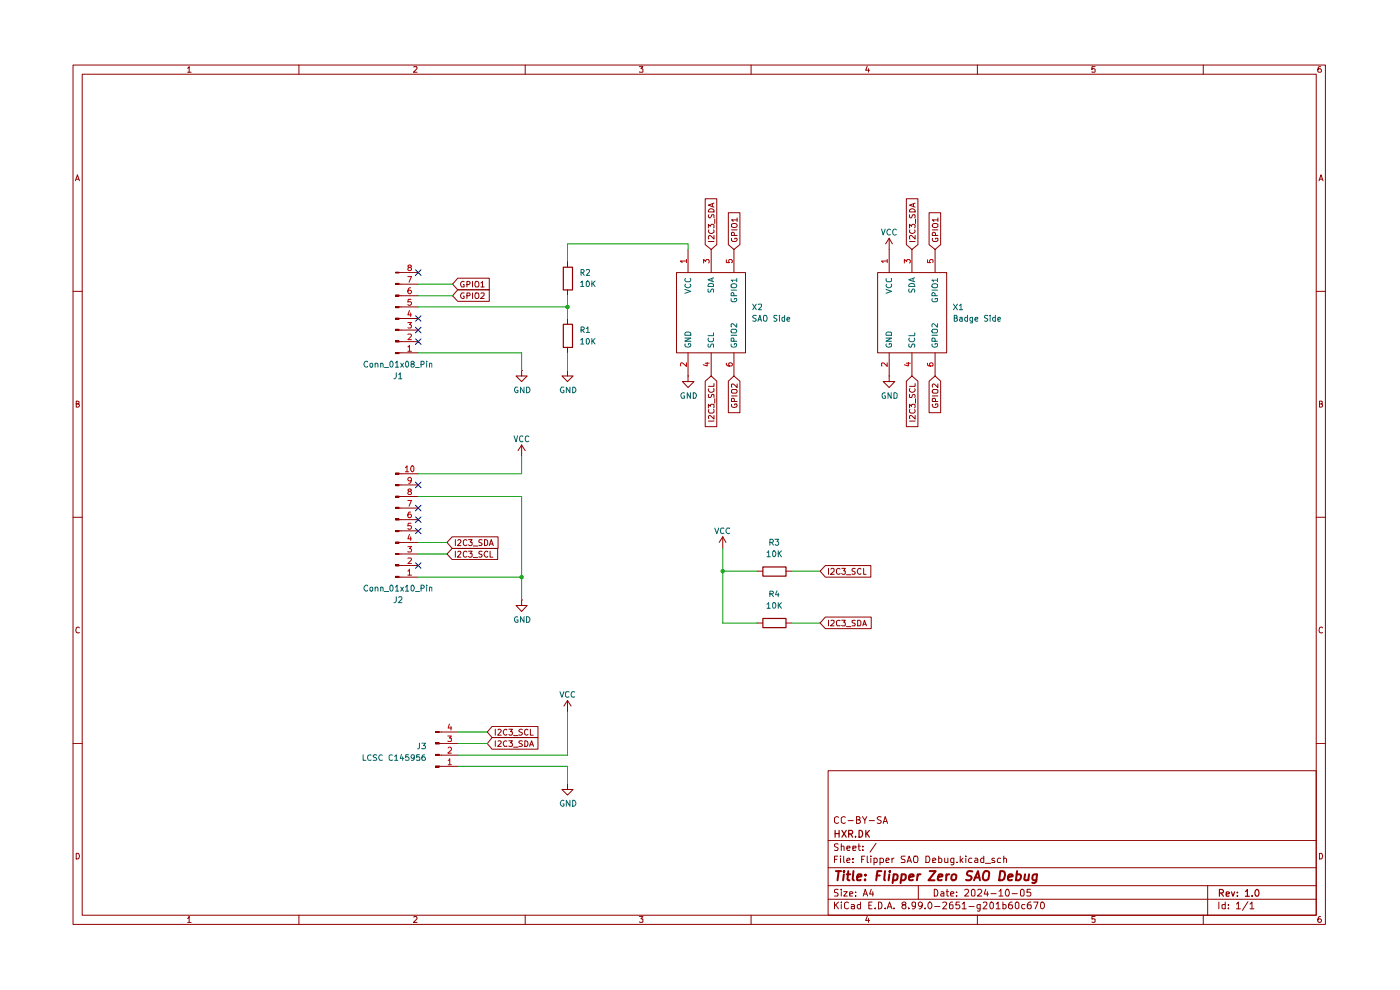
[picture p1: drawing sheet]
<svg xmlns="http://www.w3.org/2000/svg" width="297mm" height="210mm" viewBox="0 0 297 210" stroke-linecap="round" stroke-linejoin="round" font-family="sans-serif">
<g fill="none" stroke="#910000" stroke-width=".21">
<path d="M15.5 13.8h265.7v182.3h-265.7zM17.4 15.7h261.8v178.4h-261.8zM39.8 14.5l.3-.4v1.2M39.8 15.3h.8M63.4 13.8v1.9M87.8 14.2l.6-.1 .1 .4-.8 .8h.8M111.4 13.8v1.9M135.6 14.1h.8l-.4 .5 .4 .1v.5h-.8M159.3 13.8v1.9M184 14.1l-.4 .8h.9M184.2 14.6v.7M207.3 13.8v1.9"/>
<path d="M232.3 14.1h-.7v.6l.2-.1 .5 .1-.1 .6-.6-.1M255.3 13.8v1.9M280.2 14.1l-.5 .1a.94 .94 0 0 0 0 1.1h.5l.1-.1v-.4l-.2-.2h-.3l-.2 .2M16 38.4l.4-1.3 .4 1.3M16.2 38h.6M279.8 38.4l.4-1.3 .5 1.3M279.9 38h.6M97.1 59h6.7v2.5h-6.7l-1.1-1.2zM98.5 59.8a.61 .61 0 0 0-.8 .3 .61 .61 0 0 0 .3 .8h.5v-.5h-.2M100.2 59.7v1.2M101 59.7a.46 .46 0 0 1 .6 .4l-.2 .8h-.5a.86 .86 0 0 1 .1-1.2zM15.5 61.8h1.9"/>
<path d="M97.1 61.5h6.7v2.4h-6.7l-1.1-1.2zM98.5 62.1h-.5a.61 .61 0 0 0-.3 .8 .61 .61 0 0 0 .8 .3v-.4h-.2M99.1 62.7h.5l.1-.1-.1-.4-.5-.1v1.2M99.1 60.4h.4l.2-.3-.1-.3-.5-.1v1.2M100.2 62.1v1.2M100.9 62.1h.5l.2 .8a.46 .46 0 0 1-.6 .4 .86 .86 0 0 1-.1-1.2zM102 62.2l.6-.1 .1 .6-.8 .6h.8M102 60l.4-.3v1.2M102 60.9h.7M279.2 61.8h2M16.2 85.7l.6-.1v-.4l-.6-.1v1.3h.4l.2-.5-.3-.2M279.9 85.7l.6-.1v-.4l-.6-.1v1.3l.6-.1 .1-.4-.3-.2"/>
<path d="M15.5 109.7h1.9M279.2 109.7h2M16.8 133.2l-.2-.2a.65 .65 0 0 0-.5 .6 .65 .65 0 0 0 .5 .7l.2-.1M280.6 133.2l-.3-.2a.65 .65 0 0 0-.5 .6 .65 .65 0 0 0 .5 .7l.3-.1M15.5 157.7h1.9M279.2 157.7h2M175.7 163.5h103.5v30.6h-103.5zM175.7 178.3h103.5M177.8 179.1l-.5-.1-.3 .2v.3l.8 .5-.3 .4-.5-.1M177.9 173.4l-.4-.2-.5 .4 .1 .9 .4 .2 .4-.2M178.5 179.6l.5-.1 .1 .9M178.5 179v1.4"/>
<path d="M179.3 173.4l-.4-.2-.4 .4 .1 .9 .3 .2 .4-.2M179.7 179.9l.6-.1v-.3h-.6v.2v.6h.6M179.9 174.1h1.1M180.9 179.9l.7-.1-.1-.3h-.6v.8h.6M181.7 173.9l.7-.1v-.5l-.7-.1v1.5h.6l.2-.3v-.2l-.3-.3M182 179.5h.5M182.2 179v1.2l.3 .2M183 173.2l.5 .8 .4-.8M183 179.5v.2M183.5 174v.7M184.4 174.1h1.1M185.8 178.9l-1.2 1.9"/>
<path d="M186.9 173.3l-.6-.1-.2 .3 .2 .4 .6 .2v.3l-.2 .3-.6-.1M187.4 174.7l.4-1.5 .5 1.5M187.4 174.2h.7M16.2 181a.66 .66 0 0 1 .6 .4 .66 .66 0 0 1-.2 .8h-.4zM39.8 194.8l.3-.4v1.3M39.8 195.7h.8M63.4 194.1v2M87.8 194.6l.4-.2 .3 .4-.8 .9h.8M111.4 194.1v2M135.6 194.4h.8l-.4 .5 .4 .1v.6h-.8M159.3 194.1v2M175.7 190.8h103.5"/>
<path d="M175.7 187.9h103.5M175.7 184.1h103.5M177 191.3v1.5M177 182.3h.5M177.3 191.9l.6 .9M177.7 181.6h-.7v1.4M177.8 188.7h-.7v.6a.53 .53 0 0 1 .6 .2 .53 .53 0 0 1 0 .6h-.7M177.9 191.3l-.9 .9M178.3 181.6v.1M178.3 182v1M178.5 191.3v.2M178.5 188.6v.2"/>
<path d="M178.5 189.1v1M178.5 191.9v.9M179 189.1h.7l-.7 1h.7M179 181.6v1.2l.2 .2M179.7 182.5l.6-.1-.1-.4-.5 .1v.7v.2h.6M180 191.5l-.4-.2-.4 .4v.9l.4 .2 .4-.2M180.3 189.7l.6-.2-.1-.3h-.5v.9h.5M180.6 191.9h.4l.3 .1v.8M180.9 182.9v.1M180.9 182.1v.2M181.3 192.2l-.7 .1v.4h.7M181.5 190v.1"/>
<path d="M181.5 189.2v.1M182.5 191.9h-.4l-.2 .2v.4l.2 .3 .4-.1M182.5 191.3v1.5M182.8 182.3h.4M183 180.3v.1M183.1 190.1l.5-1.5 .5 1.5M183.2 189.7h.7M183.5 181.6h-.7v1.4M184 194.4l-.4 .8h.9M184 181.6v1.2l.2 .2M184.2 194.8v.9M184.3 192h.5"/>
<path d="M184.7 181.6v.1M184.7 182v1M184.8 188.6l-.3 1.1h.8M185 191.3h-.7v1.5h.7M185.2 189.1v1M185.4 182.1l.4-.1 .3 .3-.1 .7h-.6M185.4 182v1.5M185.7 192.6v.2M186.3 191.3l.7 .2v1.1l-.3 .2h-.4zM186.7 182.1a.52 .52 0 0 1 .7 .2l-.1 .7h-.6M186.7 182v1.5M187.8 192.6v.2"/>
<path d="M188 182.5l.6-.1-.1-.4-.5 .1v.7v.2h.5M188.2 192.8l.5-1.5 .5 1.5M188.4 192.4h.7M189.2 182v1M189.7 192.6v.2M189.7 182l-.5 .3M191.7 191.9h-.2l-.2-.3a.46 .46 0 0 1 .5-.3 .46 .46 0 0 1 .4 .3l-.1 .3-.6 .1a.43 .43 0 0 0-.1 .6 .43 .43 0 0 0 .6 .1 .43 .43 0 0 0 .1-.6l-.2-.2M192 181.6l-.7 .1v.4l.1 .2h.4l.2 .4-.1 .3h-.7M192.4 183l.5-1.4 .5 1.4M192.5 182.6h.7M192.8 192.6v.2M194 181.6h.6v.2l.1 .7-.1 .5h-.6l-.1-.2-.1-.8z"/>
<path d="M194.2 191.9l-.2 .4-.5-.1v-.8l.5-.1 .2 .2v.9l-.3 .4h-.4M194.8 187.9v2.9M195.7 191.9l-.2 .3-.4 .1-.3-.4v-.3l.3-.3 .6 .3-.1 .8-.4 .4h-.2M196.3 192.6v.2M196.4 181.6h.6a1.02 1.02 0 0 1 0 1.4h-.6zM197.2 191.3a.76 .76 0 0 1 .5 .8 .76 .76 0 0 1-.5 .7 .89 .89 0 0 1 0-1.5zM197.9 182.5l.6-.1v-.3h-.6v.9h.6M198.2 188.6a.8 .8 0 0 1 .8 .6 .8 .8 0 0 1-.3 .9h-.5zM198.3 192.3h1.1M199.1 181.6v1.4h.5l.2-.7-.2-.3-.5 .1M199.6 189.2l.4-.1 .2 .2v.8h-.6v-.4l.6-.2M200 191.5l.6-.2 .2 .3-.1 .3-.7 .9h.8"/>
<path d="M200.4 182l.1 1 .6-.1M200.7 189.1h.5M200.9 188.6v1.3l.1 .2h.2M201.1 182v1M201.7 189.7l.7-.2-.2-.4h-.4l-.1 .2v.6l.1 .2h.5M202.1 191.3h-.3l-.4 .4v.9l.3 .2 .5-.2-.1-.7h-.6l-.1 .3M202.4 182v1.2l-.3 .3-.3-.1M202.4 182.1l-.5-.1-.2 .3 .1 .7h.6M202.9 190v.1M202.9 189.2v.1M203 182.9v.1M203.5 191.3h-.6l-.1 .7 .7-.1 .1 .6-.3 .3h-.4l-.1-.2"/>
<path d="M203.7 181.6v1.4M203.9 182.5l.4 .5M204.1 191.8l.5-.5v1.5M204.1 192.8h.9M204.3 182l-.6 .6M204.6 188.8l.6-.2 .3 .4-.1 .3-.8 .8h.9M204.9 181.6v.1M204.9 182v1M205.6 192.3h1.1M206.2 188.8l.3-.2 .3 .4v.8l-.1 .3h-.5l-.1-.3zM206.2 182.1l-.5-.1-.2 .3 .2 .7h.5M206.8 182.1l.4-.1 .2 .3v.7h-.6v-.4l.6-.2"/>
<path d="M207.3 194.1v2M207.4 188.8l.2-.2h.3l.4 .5-.1 .2-.9 .8h1M207.9 191.9v1.3h-.6M207.9 191.9h-.4l-.2 .2v.4l.2 .3 .4-.1M208.6 191.5l.2-.2h.3l.3 .5-.9 1h.9M208.7 181.6v1.4h-.5l-.2-.7 .3-.3 .4 .1M209 183.1h1.1M209.1 188.6l-.3 1.1h.9M209.5 189.1v1M210.1 191.5l.3-.2 .3 .3v.9l-.3 .3a.82 .82 0 0 1-.3-1.3zM210.2 189.6h1.1M211 182.1a.36 .36 0 0 0-.6 .2l.7 .4-.1 .3h-.6"/>
<path d="M211.3 191.8l.4-.5v1.5M211.3 192.8h.9M211.9 189.1l.4-.5v1.5M211.9 190.1h.9M212.3 182.1l-.5-.1-.2 .3 .1 .6 .6 .1M212.8 191.9h.4l.2 .2v.4l-.2 .3-.4-.1M212.8 191.3v1.5M212.9 182.2v-.1a.36 .36 0 0 1 .6 .2v.7M212.9 181.6v1.4M213.6 188.6a.89 .89 0 0 1 .3 1.5h-.4l-.2-.5 .1-.6zM214.7 191.3h-.3l-.4 .4-.1 .8a.46 .46 0 0 0 .5 .3 .46 .46 0 0 0 .4-.3l-.1-.6h-.6l-.2 .3M214.7 189.6h1.1"/>
<path d="M215.4 191.6l.3-.3 .5 .3v.9l-.4 .3-.4-.3zM216.6 188.8l.3-.2 .4 .4v.8l-.2 .3h-.4l-.2-.3zM217.4 191.9h-.4l-.3 .2 .1 .6h.6M218.6 188.6h-.7l-.1 .7h.8v.7h-.8M218.7 191.3h-.3l-.4 .4-.1 .8a.46 .46 0 0 0 .5 .3 .46 .46 0 0 0 .4-.3l-.1-.6h-.6l-.2 .3M219.3 191.3h.9l-.6 1.5M220.8 191.5l.3-.2a.76 .76 0 0 1 .5 .8 .76 .76 0 0 1-.5 .7l-.3-.2-.1-.3zM232.3 194.4h-.7v.6h.7v.6h-.7M255.3 194.1v2M256.2 187.9v6.2M258.6 191.3v1.5M259.9 191.9h-.7v.7l.3 .2 .4-.1"/>
<path d="M259.9 191.3v1.5M260.6 192.6v.2M260.6 191.9v.1M262.3 191.8l.4-.5v1.5M262.3 192.8h.8M264.7 191.3l-1.1 1.8M265.2 191.8l.4-.5v1.5M265.2 192.8h.8M279.9 181a.66 .66 0 0 1 .7 .4 .66 .66 0 0 1-.3 .8h-.4zM280.2 194.4a.72 .72 0 0 0-.6 .5 .72 .72 0 0 0 .2 .8l.4-.1a.42 .42 0 0 0 0-.6 .42 .42 0 0 0-.5 0l-.1 .2"/>
</g>
<g fill="none" stroke="#910000" stroke-width=".25">
<path d="M177.2 176.1v1.5M177.2 176.8h.8M178 176.1v1.5M178.6 176.1l.9 1.5M179.5 176.1l-.9 1.5M180 176.9l.8-.1v-.6l-.8-.1v1.5M180.5 176.9l.4 .7M181.5 177.4v.2M182.2 176.1h.4a.75 .75 0 0 1 .4 .9 .75 .75 0 0 1-.8 .6zM183.7 176.1v1.5M183.9 176.7l.5 .9M184.4 176.1l-.7 .9"/>
<path d="M258.7 189.4h.8v-.5l-.2-.2h-.6v1.4M259 189.4l.5 .7M260.1 189.7l.7-.2-.1-.2h-.6v.7h.6M261.2 189.2l.4 .9 .3-.9M262.5 190v.1M262.5 189.3v.1M264.2 189.1l.4-.4v1.4M264.2 190.1h.8M265.6 190v.1M266.6 188.7a.76 .76 0 0 1 .5 .7 .76 .76 0 0 1-.5 .7l-.3-.2a.99 .99 0 0 1 .3-1.2z"/>
</g>
<g fill="none" stroke="#910000" stroke-width=".42">
<path d="M177.3 184.8h1.1M177.9 184.8l-.2 1.9M179 185.5l-.1 1.2M179.1 184.8l-.2 .1 .1 .1 .1-.2-.1 .2M179.6 185.5h.8M180 184.8l-.2 1.7 .4 .2M181.1 184.8l-.2 1.7 .2 .2M181.8 186.1l.9-.2v-.4h-.5l-.3 .2-.1 .9h.8M183.5 186.6v.1M183.6 185.5v.2M186 185.7h.6M187 184.8h-.9l-.2 1.9"/>
<path d="M187.7 184.8l-.1 1.7 .1 .2M188.7 185.5l-.2 1.2M188.8 184.8v.2M189.6 185.5h.5l.4 .3-.3 .8h-.8M189.6 185.5l-.2 1.8M191.3 185.5h.8v.8a.67 .67 0 0 1-1 .3M191.3 185.5l-.3 1.8M192.9 186.1l.9-.2v-.4a.6 .6 0 0 0-.9 .2v.9h.8M194.7 185.5l-.2 1.2M195.3 185.5h-.4l-.2 .3M197.2 184.8h1.3l-1.5 1.9h1.2M199 186.1l.9-.2v-.4h-.7l-.3 1 .3 .2 .6-.1"/>
<path d="M200.8 185.5l-.1 1.2M201.4 185.5h-.4l-.2 .3M202 185.6l.6-.1 .3 .3-.2 .8-.3 .1a.46 .46 0 0 1-.6-.4zM206.3 184.9l-.8-.1-.2 .2-.2 .4 .1 .1 .7 .4 .2 .4-.4 .4-.8-.1M206.6 186.7l.9-1.9 .4 1.9M206.9 186.1h.8M208.7 185l.4-.2 .6 .1a1.54 1.54 0 0 1-.3 1.7 .6 .6 0 0 1-.8-.1l-.1-.4zM212.2 184.8h.5l.4 .2a1.18 1.18 0 0 1-1.1 1.7zM213.9 186.1l.9-.2v-.4a.6 .6 0 0 0-.9 .2v.9h.8M215.7 185.5h.6l.2 .1a.87 .87 0 0 1-.2 1h-.7M215.8 184.8l-.3 1.9M217.5 185.5l-.2 1a.49 .49 0 0 0 .8 .1"/>
<path d="M218.3 185.5l-.2 1.2M220 185.5l-.2 1.5-.4 .3-.4-.1M220 185.5h-.8l-.2 .8 .3 .4 .5-.1"/>
</g>
<path d="M83.9 74.8h.8v.2h-.8z" fill="#910000"/>
<path d="M83.9 74.8h.8v.2h-.8z" fill="none" stroke="#910000" stroke-width=".21"/>
<path d="M83.9 72.3h.8v.3h-.8z" fill="#910000"/>
<path d="M83.9 72.3h.8v.3h-.8z" fill="none" stroke="#910000" stroke-width=".21"/>
<path d="M83.9 69.8h.8v.3h-.8z" fill="#910000"/>
<path d="M83.9 69.8h.8v.3h-.8z" fill="none" stroke="#910000" stroke-width=".21"/>
<path d="M83.9 67.5h.8v.2h-.8z" fill="#910000"/>
<path d="M83.9 67.5h.8v.2h-.8z" fill="none" stroke="#910000" stroke-width=".21"/>
<path d="M83.9 65h.8v.3h-.8z" fill="#910000"/>
<path d="M83.9 65h.8v.3h-.8z" fill="none" stroke="#910000" stroke-width=".21"/>
<path d="M83.9 62.6h.8v.2h-.8z" fill="#910000"/>
<path d="M83.9 62.6h.8v.2h-.8z" fill="none" stroke="#910000" stroke-width=".21"/>
<path d="M83.9 60.1h.8v.3h-.8z" fill="#910000"/>
<path d="M83.9 60.1h.8v.3h-.8z" fill="none" stroke="#910000" stroke-width=".21"/>
<path d="M83.9 57.7h.8v.2h-.8z" fill="#910000"/>
<path d="M83.9 57.7h.8v.2h-.8zM84.7 57.8h4M84.7 74.8h4M84.7 72.5h4M84.7 70h4M84.7 67.6h4M84.7 65.1h4M84.7 62.7h4M84.7 60.3h4M110.7 127.3v1.1h1.1l-1.1 1.3-1.2-1.3h1.2M110.7 127.3h.1" fill="none" stroke="#910000" stroke-width=".21"/>
<path d="M86.5 58.7h.8l-.5 1.2M86.8 56.7l-.3-.2 .3-.3 .4 .1v.3a.48 .48 0 0 0-.5 .2 .48 .48 0 0 0 0 .6h.4l.2-.2-.1-.4-.2-.1M86.5 73.6h.2l.2-.4v1.3M86.5 70.9h.6l.2 .1-.1 .4-.7 .6h.8M86.5 68.4h.8l-.4 .4 .4 .3-.1 .4h-.7M86.5 74.5h.8M86.9 65.9l-.4 .9h.8M87.1 61a.72 .72 0 0 0-.6 .6 .72 .72 0 0 0 .3 .7h.2l.3-.2v-.3l-.3-.3h-.2l-.3 .3M87.1 66.4v.7M87.2 63.5h-.6l-.1 .6 .6-.1 .2 .2v.3l-.3 .3h-.3l-.2-.2" fill="none" stroke="#b90000" stroke-width=".21"/>
<path d="M92.4 162.5h.8v.2h-.8z" fill="#910000"/>
<path d="M92.4 162.5h.8v.2h-.8z" fill="none" stroke="#910000" stroke-width=".21"/>
<path d="M92.4 160h.8v.3h-.8z" fill="#910000"/>
<path d="M92.4 160h.8v.3h-.8z" fill="none" stroke="#910000" stroke-width=".21"/>
<path d="M92.4 157.6h.8v.2h-.8z" fill="#910000"/>
<path d="M92.4 157.6h.8v.2h-.8z" fill="none" stroke="#910000" stroke-width=".21"/>
<path d="M92.4 155.2h.8v.2h-.8z" fill="#910000"/>
<path d="M92.4 155.2h.8v.2h-.8zM93.2 157.7h4.1M93.2 155.3h4.1M93.2 162.6h4.1M93.2 160.2h4.1" fill="none" stroke="#910000" stroke-width=".21"/>
<path d="M95 156.1h.8l-.5 .4 .5 .1v.6h-.8M95.1 158.7l.1-.2h.4l.2 .2v.4l-.8 .7h.8M95.3 153.6l-.2 .8h.7M95.7 154.1v.8M95.1 161.3l.3-.4v1.3M95.1 162.2h.7" fill="none" stroke="#b90000" stroke-width=".21"/>
<path d="M83.9 122.3h.8v.2h-.8z" fill="#910000"/>
<path d="M83.9 122.3h.8v.2h-.8z" fill="none" stroke="#910000" stroke-width=".21"/>
<path d="M83.9 119.8h.8v.3h-.8z" fill="#910000"/>
<path d="M83.9 119.8h.8v.3h-.8z" fill="none" stroke="#910000" stroke-width=".21"/>
<path d="M83.9 117.4h.8v.2h-.8z" fill="#910000"/>
<path d="M83.9 117.4h.8v.2h-.8z" fill="none" stroke="#910000" stroke-width=".21"/>
<path d="M83.9 115h.8v.2h-.8z" fill="#910000"/>
<path d="M83.9 115h.8v.2h-.8z" fill="none" stroke="#910000" stroke-width=".21"/>
<path d="M83.9 112.5h.8v.3h-.8z" fill="#910000"/>
<path d="M83.9 112.5h.8v.3h-.8z" fill="none" stroke="#910000" stroke-width=".21"/>
<path d="M83.9 110.1h.8v.2h-.8z" fill="#910000"/>
<path d="M83.9 110.1h.8v.2h-.8z" fill="none" stroke="#910000" stroke-width=".21"/>
<path d="M83.9 107.6h.8v.3h-.8z" fill="#910000"/>
<path d="M83.9 107.6h.8v.3h-.8z" fill="none" stroke="#910000" stroke-width=".21"/>
<path d="M83.9 105.2h.8v.3h-.8z" fill="#910000"/>
<path d="M83.9 105.2h.8v.3h-.8z" fill="none" stroke="#910000" stroke-width=".21"/>
<path d="M83.9 102.8h.8v.2h-.8z" fill="#910000"/>
<path d="M83.9 102.8h.8v.2h-.8z" fill="none" stroke="#910000" stroke-width=".21"/>
<path d="M83.9 100.3h.8v.3h-.8z" fill="#910000"/>
<g fill="none" stroke="#910000" stroke-width=".21">
<path d="M120.4 55.4v1.2M143.5 57.8h14.7v17h-14.7zM146 52.9v4.9M149.6 42.2h2.5v9.7l-1.2 1-1.3-1zM150.3 48.3v-.7l.4 .4 .3-.4h.3l.2 .1-.1 .6M150.3 51.2h1.2M150.4 48.8a.61 .61 0 0 0 .3 .7 .61 .61 0 0 0 .8-.2l-.1-.5M150.4 45.5l-.1 .5 .2 .2 .4-.2 .1-.5h.4l.1 .7M150.4 44.5a.72 .72 0 0 1 1.1 0v.5h-1.2zM150.9 52.9v4.9M151.1 43.3v.6M151.5 50v.7l-.9-.7-.3 .2 .1 .5"/>
<path d="M151.5 43.1l-1.2 .4 1.2 .4M151.6 46.5v.9M154.5 45.1h2.5v6.8l-1.3 1-1.2-1zM155.2 50.5v.6l.2 .1h.6l.3-.1v-.6h-.4v.2M155.2 47.6a.77 .77 0 0 1 1.2 .1l-.1 .4a.72 .72 0 0 1-1.1-.2zM155.2 48.8h1.2M155.7 52.9v4.9M155.8 50l-.1-.6h-.5v.6h1.2M156.4 46.6h-1.2l.3 .4M156.4 46.2v.8M186.2 57.8h14.6v17h-14.6zM188.6 50.5v7.3"/>
<path d="M188.6 50.5l-.7 1.2M188.6 50.5l.7 1.2M192.3 42.2h2.4v9.7l-1.2 1-1.2-1zM193 48.3v-.7l.4 .4 .1-.3h.6v.6M193 45.5v.6l.1 .1 .4-.1 .1-.6h.5v.7M193 44.5a.66 .66 0 0 1 .7-.2 .66 .66 0 0 1 .4 .7h-1.1zM193 51.2h1.1M193 48.8v.5a.67 .67 0 0 0 .6 .2 .67 .67 0 0 0 .5-.5v-.2M193.5 52.9v4.9M193.8 43.3v.6M194.1 50v.7l-.8-.7-.3 .1v.6M194.1 43.1l-1.1 .4 1.1 .4"/>
<path d="M194.2 46.5v.9M197.1 45.1h2.5v6.8l-1.2 1-1.3-1zM197.8 48.8h1.2M197.9 50.5a.45 .45 0 0 0 .1 .7h.7l.3-.1v-.6h-.5v.2M197.9 47.6a.87 .87 0 0 1 1.1 0v.5a.77 .77 0 0 1-1.2-.2zM198.4 52.9v4.9M198.5 50l-.1-.6h-.5l-.1 .6h1.2M199 46.6h-1.2l.3 .4M199 46.2v.8M110.7 78.6v1.2h1.1l-1.1 1.1-1.2-1.1h1.2M110.7 78.6h.1M120.4 78.6v1.2h1.2l-1.2 1.1-1.2-1.1h1.2"/>
<path d="M120.4 78.6h.1M120.4 61.5v1.2M120.4 67.6v1.1M120.4 73.7v1.1M146 79.8v1.1h1.2l-1.2 1.3-1.2-1.3h1.2M146 79.8h.1M146 74.8v5M150.9 74.8v5M155.7 74.8v5M188.6 79.8v1.1h1.2l-1.2 1.3-1.2-1.3h1.2M188.6 79.8h.1M188.6 74.8v5"/>
<path d="M193.5 74.8v5M198.4 74.8v5M110.7 94.4l-.8 1.2M110.7 94.4l.7 1.2M110.7 94.4v2.4M149.6 80.9l1.3-1.1 1.2 1.1v9.6h-2.5zM150.3 86.5v-.7l.4 .4 .2-.4h.5v.7M150.3 89.3h1.2M150.4 86.9a.45 .45 0 0 0 .1 .7h.7l.3-.1-.1-.6M150.4 83.6v.7h.3l.4-.7 .4 .1v.6M150.4 82.5a.61 .61 0 0 0 .3 .7 .61 .61 0 0 0 .8-.2l-.1-.5M151.5 88.1v.8l-.9-.8-.3 .3 .1 .4"/>
<path d="M151.5 81.4v.6h-1.2M151.6 84.6v.9M154.5 80.9l1.2-1.1 1.3 1.1v6.6h-2.5zM155.2 85.8v.4a.67 .67 0 0 0 .7 .2 .67 .67 0 0 0 .5-.5l-.1-.2h-.4v.2M155.2 82.8l.2-.2h.8l.2 .5-.2 .3h-.8l-.2-.2zM155.2 84h1.2M155.8 85.2l-.1-.7h-.4l-.1 .7h1.2M156.4 81.4v.8l-.9-.8-.3 .1 .1 .6M192.3 80.9l1.2-1.1 1.2 1.1v9.6h-2.4zM193 86.5v-.7l.4 .4 .1-.4h.6v.7M193 83.6v.7h.4l.4-.7 .3 .3v.4M193 89.3h1.1"/>
<path d="M193 86.9v.6l.2 .1 .8-.1 .1-.2v-.4M193 82.5v.5a.66 .66 0 0 0 .7 .2 .66 .66 0 0 0 .4-.6v-.1M194.1 88.1v.8l-.8-.8-.3 .1v.6M194.1 81.4v.6h-1.1M194.2 84.6v.9M197.1 80.9l1.3-1.1 1.2 1.1v6.6h-2.5zM197.8 84h1.2M197.9 85.8h-.1a.66 .66 0 0 0 .5 .6 .66 .66 0 0 0 .7-.2l-.1-.5h-.4v.2M197.9 82.6h.9l.2 .2v.4l-.2 .2h-.9l-.1-.3zM198.5 85.2v-.5l-.2-.2h-.4l-.1 .7h1.2M199 81.4v.8l-.9-.8-.3 .3 .1 .4M83.9 100.3h.8v.3h-.8z"/>
<path d="M84.7 120h4M84.7 117.5h4M84.7 115.1h4M84.7 112.6h4M84.7 110.2h4M84.7 107.8h4M84.7 105.3h4M84.7 102.9h4M84.7 100.5h4M95.9 116.3h9.7v2.4h-9.7l-1.1-1.2zM95.9 113.9h9.8v2.4h-9.8l-1.1-1.2zM96.6 114.5v1.2"/>
<path d="M96.6 116.9v1.3M97.1 117.1l.4-.2 .3 .4-.8 .9h.8M97.1 114.6l.4-.1 .3 .4-.8 .8h.8M99.1 117.1l-.5-.2-.3 .4 .1 .7 .2 .2 .5-.2M99.1 114.6l-.5-.1-.3 .3 .1 .8 .2 .1 .5-.1M99.4 116.9h.8l-.5 .5 .5 .1v.5l-.3 .2h-.3l-.2-.2M99.4 114.5h.8l-.5 .5 .5 .1v.5l-.3 .1h-.3l-.2-.1M100.4 118.3h.9M100.4 115.8h.9M102.3 117l-.5-.1-.2 .2v.3l.6 .2 .1 .2-.3 .4-.4-.1M102.3 114.6l-.5-.1-.2 .1v.4l.7 .4-.3 .3h-.4M102.8 114.5a.52 .52 0 0 1 .7 .3v.6a.52 .52 0 0 1-.7 .3z"/>
<path d="M103.5 117.1l-.2-.2a.64 .64 0 0 0-.6 .7 .64 .64 0 0 0 .6 .6l.2-.2M103.8 115.7l.4-1.2 .4 1.2M104 116.9v1.3h.6M104 115.4h.6M153.3 113.9l-.7 1.2M153.3 113.9l.7 1.2M153.3 113.9v2.4M175.1 120h9.6v2.4h-9.6l-1.1-1.2zM84.7 122.4h4M160.6 132.2h1.2M160.6 121.2h1.2M166.7 132.2h1.2"/>
<path d="M166.7 121.2h1.2M175.1 130.9h9.7v2.4h-9.7l-1.1-1.1zM175.8 120.6v1.2M175.8 131.6v1.2M176.3 131.7h.7v.4l-.8 .7h.8M176.3 120.7l.1-.1h.4l.2 .1v.5l-.8 .6h.8M178.2 131.7h-.1a.46 .46 0 0 0-.6 .1v.7l.1 .3 .6-.1M178.2 120.7l-.3-.1-.4 .3v.8l.4 .1 .3-.1M178.6 131.6h.7l-.3 .4 .3 .2v.5h-.7M178.6 120.6h.7l-.3 .5 .3 .1v.5l-.1 .1-.6-.1M179.6 132.9h.9M179.6 121.9h.9"/>
<path d="M181.4 131.7h-.6v.4a.47 .47 0 0 1 .5 .2 .47 .47 0 0 1 .1 .5h-.6M181.4 120.6h-.4l-.2 .1v.4l.6 .4-.2 .3-.4-.1M181.9 131.6h.4l.3 .2v.7l-.1 .3h-.6zM182.6 120.7l-.1-.1a.6 .6 0 0 0-.6 .7 .6 .6 0 0 0 .7 .4M183 132.8l.4-1.2 .4 1.2M183.1 132.4h.6M183.2 120.6v1.2h.5M104.4 156.5h9.7v2.4h-9.7l-1-1.2zM104.4 154.1h9.7v2.4h-9.7l-1-1.2zM105.1 154.7v1.3M105.1 157.1v1.2M105.7 157.2l.4-.1 .2 .4-.7 .8h.7"/>
<path d="M105.7 154.9l.4-.2 .2 .3-.7 1h.7M107.5 157.2a.61 .61 0 0 0-.7 .3 .61 .61 0 0 0 .2 .8l.5-.1M107.5 154.9l-.2-.2a.65 .65 0 0 0-.5 .6 .65 .65 0 0 0 .5 .7l.2-.2M107.9 157.1h.8l-.4 .5 .4 .2-.1 .5-.7-.1M107.9 154.7h.8l-.4 .5h.3v.7l-.5 .1-.2-.2M109 158.5h.9M109 156h.9M110.8 157.2h-.7v.3l.2 .2h.3l.2 .5-.1 .1h-.6M110.8 154.8l-.5-.1-.2 .2v.3l.7 .3-.2 .5-.5-.1M111.3 157.1a.66 .66 0 0 1 .7 .5 .66 .66 0 0 1-.2 .7h-.5zM112 154.9l-.2-.2a.65 .65 0 0 0-.6 .6 .65 .65 0 0 0 .6 .7l.2-.2M112.3 158.3l.5-1.2 .4 1.2"/>
<path d="M112.4 158h.6M112.5 154.7v1.3h.6M120.4 148.6l-.8 1.2M120.4 148.6l.8 1.2M120.4 148.6v2.4M120.4 166.2v1.3h1.2l-1.2 1.2-1.2-1.2h1.2M120.4 166.2h.1"/>
</g>
<g fill="none" stroke="#b90000" stroke-width=".21">
<path d="M145.6 55.4h-1.2l.3 .3M145.6 55v.7M149.3 55.8v-.8l.4 .5 .2-.5 .5 .1v.7M154.1 55.1v.6h.6l-.1-.5 .2-.2h.3l.3 .3-.2 .4M188.2 55.4h-1.2l.4 .3M188.2 55v.7M191.9 55.8v-.8l.5 .5 .1-.5h.4l.2 .3v.3l-.1 .2M196.8 55.1v.6h.6l-.2-.4 .2-.3 .5 .1v.6M145.6 77v.7l-.9-.7-.3 .2v.4M149.6 77h.8M150 76.9v.7l-.8-.2M154.1 77l.1 .5 .2 .1h.8l.2-.1-.1-.5h-.7v.6h.2"/>
<path d="M188.2 77v.7l-.8-.7h-.4l.1 .6M192.3 77h.8M192.7 76.9v.7l-.8-.2M196.8 77v.5l.2 .1h.9v-.6h-.6l-.1 .5 .2 .1M86 99.2l.4-.4v1.3M87.3 98.9l.2-.1 .3 .3v.7l-.3 .3a.71 .71 0 0 1-.2-1.2zM86 100.1h.7M86.5 118.4h.6l.2 .1-.1 .4-.7 .6h.8M86.5 115.9h.8l-.4 .4 .4 .3v.3l-.2 .2-.6-.1M86.5 106.2h.8l-.5 1.2M86.8 104.2l-.3-.2 .1-.2h.6v.3l-.4 .1-.3 .3 .2 .4h.4l.2-.2v-.2l-.3-.3M86.9 113.4l-.4 .9h.8"/>
<path d="M87.1 108.6h-.3l-.2 .3v.8a.42 .42 0 0 0 .6 0 .42 .42 0 0 0 0-.6l-.4-.1-.3 .3M87.1 113.9v.7M87.2 111h-.6l-.1 .6 .6-.1 .2 .5-.3 .3h-.3l-.2-.2M87.3 101.8l-.3 .2-.4-.1-.1-.4 .3-.2h.2a.72 .72 0 0 1 .3 .7 .72 .72 0 0 1-.6 .5M86.5 121.2l.4-.5v1.3M86.5 122h.8"/>
</g>
<path d="M119.5 56.7h2v4.8h-2zM119.5 68.8h2v4.9h-2zM161.8 131.2h4.9v1.9h-4.9zM161.8 120.3h4.9v1.9h-4.9z" fill="none" stroke="#910000" stroke-width=".25"/>
<g fill="none" stroke="#006665" stroke-width=".21">
<path d="M145.5 59.1l-.2 .3 .3 .4 .8-.1 .2-.3-.2-.3M151 59.1v.5M151.4 58.9l-1.2 .4 1.2 .5M156.3 59.4h-1.2l.3 .4M156.3 59.1v.7M188 59.1a.45 .45 0 0 0 .2 .7h.7l.2-.2v-.5M193.7 59.1v.5M194.1 58.9l-1.3 .4 1.3 .5M198.9 59.4h-1.2l.3 .4M198.9 59.1v.7M145.3 61.4l1.3 .4-1.3 .4M145.3 71.7h1.3l-1.3 .7h1.3"/>
<path d="M145.4 73l-.1 .1a.64 .64 0 0 0 .6 .6 .64 .64 0 0 0 .7-.6l-.2-.2h-.4v.2M145.5 60.3l-.2 .2a.6 .6 0 0 0 .7 .5 .6 .6 0 0 0 .5-.6l-.1-.1M145.5 70.5h.9l.2 .6h-1.3zM150.3 61.3v.7h.3l.4-.7 .4 .2v.5M150.3 73l-.1 .4 .2 .3 .3-.1 .3-.6h.3l.1 .7M150.3 71.7l-.1 .3 .2 .5h.7l.3-.3-.1-.5M150.4 60.2h.8l.2 .2v.4h-1.2zM151.4 70.6v.6h-1.2M155.1 63.3v.5l.3 .2h.6l.2-.2v-.5h-.4v.2M155.1 60.4a.77 .77 0 0 1 1.2 .1l-.1 .4a.72 .72 0 0 1-1.1-.2zM155.1 73v.4a.67 .67 0 0 0 .7 .3 .67 .67 0 0 0 .5-.6l-.1-.2h-.4v.2M155.1 70l.2-.2h.8l.2 .6-.2 .2h-.8l-.2-.2z"/>
<path d="M155.1 61.5h1.2M155.1 71.1h1.2M155.7 62.7l-.1-.6h-.3l-.2 .1v.5h1.2M155.7 72.4l-.1-.7h-.4l-.1 .7h1.2M156.3 68.7v.7l-.9-.7h-.3l.1 .6M188 61.4l1.1 .4-1.1 .4M188 71.7h1.1l-1.1 .7h1.1M188 60.3a.61 .61 0 0 0 .4 .7 .61 .61 0 0 0 .7-.2v-.5M188 73v.1a.66 .66 0 0 0 .4 .5 .66 .66 0 0 0 .7-.2v-.5h-.5v.2M188 70.6l.2-.2h.7l.2 .2v.5h-1.1zM192.9 61.3l-.1 .5 .2 .2h.3a.57 .57 0 0 1 .7-.6v.6M192.9 60.4a.66 .66 0 0 1 .7-.3 .66 .66 0 0 1 .5 .7h-1.3z"/>
<path d="M192.9 73l-.1 .4 .2 .3 .4-.1 .1-.6h.5v.7M193 71.7l-.2 .3 .3 .5 .8-.1 .2-.4-.1-.3M194.1 70.6v.6h-1.3M197.7 61.5h1.2M197.7 71.1h1.2M197.8 63.3a.45 .45 0 0 0 .1 .7h.7l.3-.2v-.5h-.5v.2M197.8 60.4a.87 .87 0 0 1 1.1 0v.5a.77 .77 0 0 1-1.2-.2zM197.8 73l-.1 .1a.66 .66 0 0 0 .5 .5 .66 .66 0 0 0 .7-.2l-.1-.5h-.4v.2M197.9 69.8h.8l.2 .2v.4l-.2 .2h-.8l-.2-.2zM198.4 62.7v-.4l-.3-.2h-.3l-.1 .6h1.2M198.4 72.4v-.5l-.2-.2h-.4l-.1 .7h1.2M198.9 68.7v.7l-.9-.7-.3 .2 .1 .4"/>
</g>
<g fill="none" stroke="#090" stroke-width=".21">
<path d="M146 52.9v-1.2h-25.6v3.7M88.7 74.8h22v3.8M88.7 65.1h31.7M88.7 62.7h7.3M88.7 60.3h7.3M120.4 62.7v4.9M120.4 74.8v3.8M110.7 96.8v3.7h-22M88.7 105.3h22v22M88.7 117.5h6.1M88.7 115.1h6.1M153.3 116.3v15.9h7.3"/>
<path d="M88.7 122.4h22M153.3 121.2h7.3M167.9 132.2h6.1M167.9 121.2h6.1M97.3 157.7h6.1M97.3 155.3h6.1M120.4 151v9.2h-23.1M97.3 162.6h23.1v3.6"/>
</g>
<g fill="none" stroke="#00008a" stroke-width=".21">
<path d="M88.1 57.2l1.2 1.2M89.3 57.2l-1.2 1.2M88.1 71.9l1.2 1.2M88.1 69.4l1.2 1.2M88.1 67l1.2 1.2M89.3 71.9l-1.2 1.2M89.3 69.4l-1.2 1.2M89.3 67l-1.2 1.2M88.1 107.2l1.2 1.2M88.1 109.6l1.2 1.2M88.1 102.3l1.2 1.2M88.1 112.1l1.2 1.1"/>
<path d="M88.1 119.4l1.2 1.2M89.3 107.2l-1.2 1.2M89.3 109.6l-1.2 1.2M89.3 102.3l-1.2 1.2M89.3 112.1l-1.2 1.1M89.3 119.4l-1.2 1.2"/>
</g>
<g fill="#090">
<circle cx="110.7" cy="122.4" r=".47"/>
<circle cx="120.4" cy="65.1" r=".47"/>
<circle cx="153.3" cy="121.2" r=".47"/>
</g>
<g fill="none" stroke="#006665" stroke-width=".21">
<path d="M123.2 59.9l.3-.3v1.2M123.3 57.8h.4l.2-.4-.2-.3h-.4v1.3M123.5 57.8l.4 .6M124.4 57.3l.1-.2h.4l.1 .2v.4l-.6 .7h.6M124.5 59.7l.2-.1a.84 .84 0 0 1 .2 1.2h-.4l-.1-.2zM125.6 59.6v1.2M126.2 59.6l-.6 .7M187 48.6l.4 1.3 .4-1.3M188.9 48.8l-.3-.2a.61 .61 0 0 0-.5 .7 .61 .61 0 0 0 .8 .5M190.2 48.8l-.1-.1a.42 .42 0 0 0-.7 .2l.1 .8 .2 .2 .5-.1M78 76.8l-.2-.2a.6 .6 0 0 0-.6 .7 .6 .6 0 0 0 .8 .5v-.1M78.5 77.2l.2-.2 .4 .2v.5l-.2 .2-.4-.2z"/>
<path d="M79.6 77.2l.2-.2 .4 .2v.7M79.6 77v.9M80.8 77.2l.1-.2 .4 .2v.7M80.8 77v.9M81.5 78h1M83 76.6a.68 .68 0 0 1 .4 .7 .68 .68 0 0 1-.4 .6l-.3-.3v-.7zM83.9 77l.3-.4v1.3M83.9 77.9h.7M84.1 79.1v.8l-.2 .4h-.3M84.6 79.4l.3-.3v1.2M85 77l.6 .9M85.6 77l-.6 .9"/>
<path d="M86.3 76.6a.68 .68 0 0 1 .4 .7 .68 .68 0 0 1-.4 .6l-.3-.5 .1-.6zM87.4 77.2l-.2-.4 .4-.2 .3 .4-.3 .2-.4 .1v.4l.2 .2h.2l.3-.3v-.2l-.3-.2M88.1 78h.9M89.3 77.3l.6-.1v-.5l-.6-.1v1.3M90.5 76.6v.2M90.5 77v.9M91.1 77.2l.2-.2 .3 .1v.8M91.1 77v.9M123.2 72.1l.3-.3v1.2M123.2 60.8h.7M123.2 73h.7M123.3 70h.4l.2-.2v-.4l-.6-.1v1.2"/>
<path d="M123.5 70l.4 .5M124.4 69.7l.3-.4v1.2M124.4 70.5h.6M124.5 71.9l.2-.1a.77 .77 0 0 1 .2 1.2h-.4l-.1-.3zM125.6 71.8v1.2M125.7 60.1l.5 .7M125.7 72.3l.5 .7M126.2 71.8l-.6 .7M159.7 64.5l.7 1.2M160.4 67l-.5-.1-.2 .2 .1 .3 .6 .4-.2 .4-.5-.1M160.4 64.5l-.7 1.2M160.8 68.2l.4-1.3 .3 1.3"/>
<path d="M160.9 64.6h.6v.4l-.6 .7h.6M160.9 67.8h.6M162 67.1l.5-.2a.86 .86 0 0 1 0 1.3l-.5-.2zM164.8 67l-.5-.1-.1 .2v.3l.6 .4-.2 .4-.4-.1M165.4 66.9v.2M165.4 67.3v.9M166.5 67.4l-.4-.1-.2 .3v.5h.6M166.5 66.9v1.3M167 67.7l.6-.1-.2-.3-.4 .2v.5l.1 .2 .4-.1M202.3 64.5l.8 1.2M202.4 67.5l.6-.1v-.3l-.1-.2h-.5v1.3l.6-.1 .1-.4-.2-.2M203.1 64.5l-.8 1.2"/>
<path d="M203.5 64.9l.4-.4v1.2M203.5 65.7h.7M203.6 67.4h.5v.8M204.1 67.6h-.4l-.2 .2 .2 .4 .4-.1M205.2 67.4l-.3-.1-.3 .3v.3l.3 .3 .3-.1M205.2 66.9v1.3M206.3 67.3v1.1l-.5 .1M206.3 67.4l-.3-.1-.3 .3v.3l.3 .3 .3-.1M206.8 67.7l.6-.1v-.2l-.3-.1-.3 .2 .1 .6h.5M209.5 67l-.5-.1-.1 .2v.3l.6 .4-.2 .4-.4-.1M210.1 66.9v.2M210.1 67.3v.9"/>
<path d="M211.2 67.4l-.4-.1-.2 .3v.3l.2 .3 .4-.1M211.2 66.9v1.3M211.7 67.7l.6-.1-.2-.3-.4 .2v.5l.1 .2 .4-.1M84.6 80.3h.7M109 92.5l.5 1.2 .3-1.2M109.8 82.1h-.4a.61 .61 0 0 0-.3 .8 .61 .61 0 0 0 .8 .3v-.4h-.3M110.9 92.6l-.3-.1-.4 .3 .1 .8 .3 .1 .3-.1M111.2 82.1v1.2l-.8-1.2v1.2M111.7 82.1h.5a.66 .66 0 0 1 .2 .8 .66 .66 0 0 1-.7 .4zM112.2 92.6l-.3-.1a.65 .65 0 0 0-.5 .6 .65 .65 0 0 0 .5 .6l.3-.1M119.6 82.1h-.5a.61 .61 0 0 0-.2 .8 .61 .61 0 0 0 .7 .3v-.4h-.1M120.9 82.1v1.2l-.8-1.2v1.2"/>
<path d="M121.5 82.1h.4a.66 .66 0 0 1 .2 .8 .66 .66 0 0 1-.6 .4zM145.2 83.4a.61 .61 0 0 0-.8 .3 .61 .61 0 0 0 .3 .8h.5v-.5h-.2M146.5 83.3v1.2l-.7-1.2v1.2M147.1 83.3a.66 .66 0 0 1 .6 .4 .66 .66 0 0 1-.2 .8h-.4zM187.8 83.4l-.1-.1a.66 .66 0 0 0-.6 .5 .66 .66 0 0 0 .3 .7l.5-.1v-.4h-.3M189.1 83.3v1.2l-.7-1.2v1.2M189.7 83.3h.3l.3 .3v.6l-.1 .3h-.5zM151.6 112l.5 1.2 .4-1.2M153.6 112.1l-.5-.1a.61 .61 0 0 0-.3 .8 .61 .61 0 0 0 .8 .3M154.8 112.1l-.5-.1a.61 .61 0 0 0-.3 .8 .61 .61 0 0 0 .8 .3M162.7 117.2l.4-.4v1.3M162.7 118.1h.7"/>
<path d="M163.3 115.1l.7-.1 .1-.4-.3-.2h-.5v1.3M163.7 115.1l.4 .6M164.2 116.8a.68 .68 0 0 1 .4 .7 .68 .68 0 0 1-.4 .6l-.3-.2v-.8zM164.4 114.4h.8l-.4 .5 .4 .1v.5l-.2 .2h-.4l-.2-.2M165.1 116.8v1.3M165.3 117.3l.5 .8M165.8 116.8l-.7 .7M78 124.3v-.1a.54 .54 0 0 0-.6 .1 .54 .54 0 0 0-.2 .6l.4 .5 .4-.2M78.5 124.7l.2-.2 .4 .2v.5l-.2 .2-.4-.2zM79.6 124.7l.2-.2 .4 .2v.7M79.6 124.5v.9M80.8 124.7l.1-.2 .4 .2v.7"/>
<path d="M80.8 124.5v.9M81.5 125.5h1M83 124.1a.68 .68 0 0 1 .4 .7 .68 .68 0 0 1-.4 .6l-.3-.3v-.7zM83.9 124.5l.3-.4v1.3M83.9 125.4h.7M84.1 126.6v.9l-.2 .3h-.3M84.6 126.7l.1-.1h.4l.2 .1v.4l-.8 .7h.8M85 124.5l.6 .9M85.6 124.5l-.6 .9M86 124.5l.4-.4v1.3M86 125.4h.7M87.5 124.1a.68 .68 0 0 1 .4 .7 .68 .68 0 0 1-.4 .6l-.3-.3v-.7z"/>
<path d="M88.1 125.5h.9M89.3 124.8l.6-.1v-.5l-.6-.1v1.3M90.5 124.1v.2M90.5 124.5v.9M91.1 124.7l.2-.2 .3 .1v.8M91.1 124.5v.9M109.8 130.9a.59 .59 0 0 0-.7 .3 .59 .59 0 0 0 .3 .8l.5-.1v-.4h-.3M111.2 130.8v1.2l-.8-1.2v1.2M111.7 130.8a.66 .66 0 0 1 .7 .4 .66 .66 0 0 1-.2 .8h-.5zM162.7 128.2l.4-.4v1.2M162.7 129h.7M163.3 126h.6l.2-.2-.1-.3-.7-.1v1.2"/>
<path d="M163.7 126l.4 .6M163.9 128l.2-.2 .3 .1a.66 .66 0 0 1-.2 1.1l-.3-.2zM164.8 125.3l-.3 .9h.8M165.1 125.8v.8M165.1 127.8v1.2M165.3 128.4l.5 .6M165.8 127.8l-.7 .7M89 157.6v1.1l-.4 .1M89.5 157.6h.8l-.5 .6 .5 .1v.4l-.2 .1-.6-.1M118.8 146.7l.4 1.2 .4-1.2M120.7 146.8l-.6-.1-.1 .3v.7a.52 .52 0 0 0 .7 .1M121.9 146.8l-.5-.1a.61 .61 0 0 0-.3 .8 .61 .61 0 0 0 .8 .3"/>
<path d="M77 160.1v1.2h.6M78.7 160.2l-.2-.1a.67 .67 0 0 0-.5 .5 .67 .67 0 0 0 .2 .7l.5-.1M79.9 160.2h-.7v.2l.2 .3h.3l.2 .4-.1 .2h-.6M81.1 160.2a.61 .61 0 0 0-.8 .3 .61 .61 0 0 0 .3 .8l.5-.1M83.2 160.2a.45 .45 0 0 0-.7 .2v.6l.2 .3 .5-.1M83.7 160.4l.4-.3v1.2M83.7 161.3h.7M85.2 160l-.3 .9h.8M85.4 160.5v.8M86.7 160.1h-.6l-.1 .6 .2-.2h.3l.3 .3v.3l-.2 .2-.6-.1M87.9 160.6l-.4 .3-.2-.1-.1-.4a.42 .42 0 0 1 .7-.2v.8l-.3 .3h-.3M89 160.1h-.6v.6l.4-.2 .3 .3-.1 .5-.6-.1"/>
<path d="M90.1 160.1l-.4 .1a.94 .94 0 0 0 0 1.1h.4l.2-.2v-.3l-.3-.3h-.3l-.2 .3M119.6 169.8h-.1a.6 .6 0 0 0-.6 .6 .6 .6 0 0 0 .7 .5v-.4h-.1M120.9 169.8v1.2l-.8-1.2v1.2M121.5 169.8a.64 .64 0 0 1 .7 .6 .64 .64 0 0 1-.7 .6z"/>
</g>
</svg>
